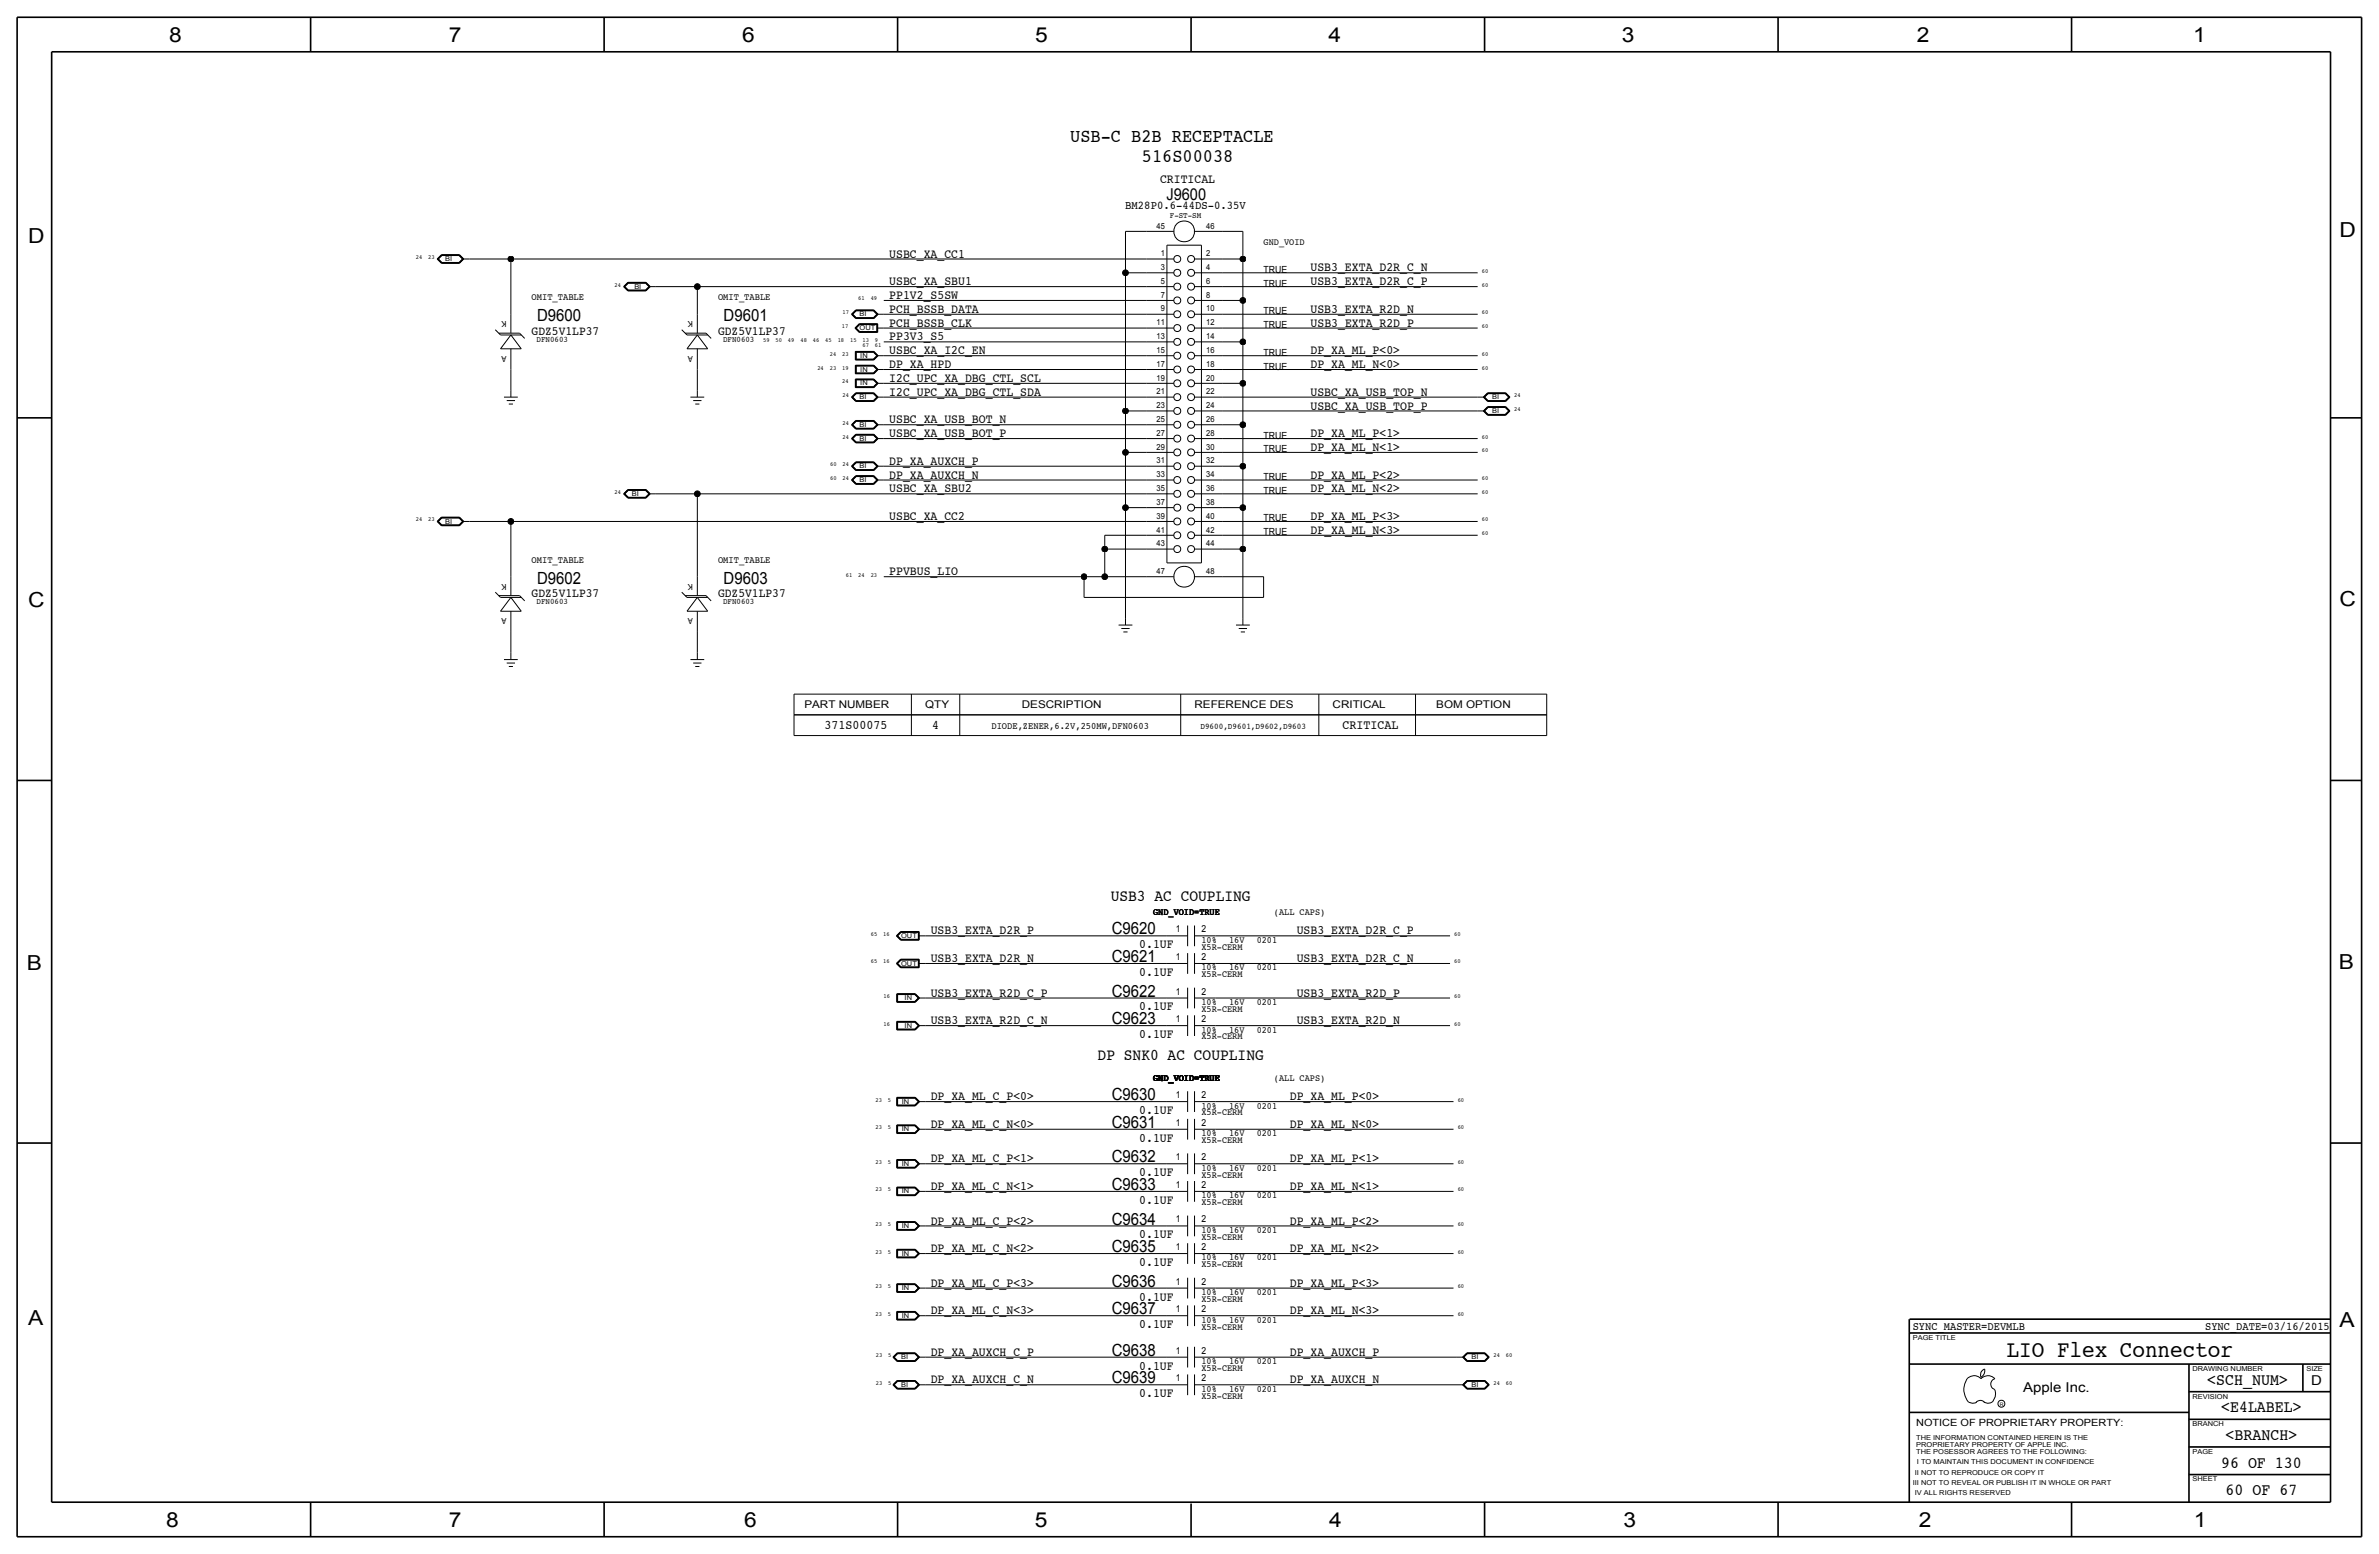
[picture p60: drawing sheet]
<svg xmlns="http://www.w3.org/2000/svg" width="875mm" height="572mm" viewBox="0 0 875 572" stroke-linecap="round" stroke-linejoin="round" font-family="sans-serif">
<defs><g id="words">
<text font-size="8.6" x="738.1" y="499.1">LIO Flex Connector</text>
<g font-size="7.6">
<text x="62.2" y="15.5">8</text>
<text x="165" y="15.5">7</text>
<text x="273" y="15.5">6</text>
<text x="380.7" y="15.5">5</text>
<text x="488.6" y="15.5">4</text>
<text x="596.6" y="15.5">3</text>
<text x="705.1" y="15.5">2</text>
<text x="806.7" y="15.5">1</text>
<text x="10.4" y="89.4">D</text>
<text x="860.5" y="87.1">D</text>
<text x="10.4" y="223.3">C</text>
<text x="860.5" y="222.8">C</text>
<text x="9.8" y="356.6">B</text>
<text x="860.2" y="356.4">B</text>
<text x="10.4" y="487.4">A</text>
<text x="860.5" y="488.2">A</text>
<text x="61.2" y="561.6">8</text>
<text x="165" y="561.6">7</text>
<text x="273.8" y="561.6">6</text>
<text x="380.7" y="561.6">5</text>
<text x="488.9" y="561.6">4</text>
<text x="597.1" y="561.6">3</text>
<text x="705.8" y="561.6">2</text>
<text x="806.9" y="561.6">1</text>
</g>
<g font-size="7">
<text x="393.6" y="52.1">USB-C B2B RECEPTACLE</text>
<text x="420" y="59.7">516S00038</text>
</g>
<g font-size="6.2">
<text x="197.6" y="118.1">D9600</text>
<text x="266.2" y="118.1">D9601</text>
<text x="197.6" y="214.6">D9602</text>
<text x="266.2" y="214.6">D9603</text>
<text x="408.9" y="343.7">C9620</text>
<text x="408.9" y="353.8">C9621</text>
<text x="408.9" y="366.5">C9622</text>
<text x="408.9" y="376.7">C9623</text>
<text x="408.9" y="404.6">C9630</text>
<text x="408.9" y="414.8">C9631</text>
<text x="408.9" y="427.5">C9632</text>
<text x="408.9" y="437.6">C9633</text>
<text x="408.9" y="450.3">C9634</text>
<text x="408.9" y="460.5">C9635</text>
<text x="408.9" y="473.2">C9636</text>
<text x="408.9" y="483.4">C9637</text>
<text x="408.9" y="498.6">C9638</text>
<text x="408.9" y="508.8">C9639</text>
<text x="811.9" y="509.3">&lt;SCH_NUM&gt;</text>
<text x="817" y="519.4">&lt;E4LABEL&gt;</text>
<text x="818.6" y="529.6">&lt;BRANCH&gt;</text>
<text x="817" y="539.7">96 OF 130</text>
<text x="818.6" y="549.9">60 OF 67</text>
</g>
<g font-size="6">
<text x="429" y="73.4">J9600</text>
<text x="408.5" y="331.5">USB3 AC COUPLING</text>
<text x="403.7" y="389.9">DP SNK0 AC COUPLING</text>
</g>
<g font-size="5">
<text x="850.1" y="509.3">D</text>
<text x="744.2" y="511.8">Apple Inc.</text>
</g>
<g font-size="4.8">
<text x="303.3" y="268">371S00075</text>
<text x="342.8" y="268">4</text>
<text x="493.8" y="268">CRITICAL</text>
</g>
<g font-size="4.7">
<text x="426.7" y="67.3">CRITICAL</text>
<text x="327.1" y="94.7">USBC_XA_CC1</text>
<text x="482" y="99.8">USB3_EXTA_D2R_C_N</text>
<text x="327.1" y="104.9">USBC_XA_SBU1</text>
<text x="482" y="104.9">USB3_EXTA_D2R_C_P</text>
<text x="327.1" y="110">PP1V2_S5SW</text>
<text x="327.1" y="115.1">PCH_BSSB_DATA</text>
<text x="482" y="115.1">USB3_EXTA_R2D_N</text>
<text x="195.5" y="123.2">GDZ5V1LP37</text>
<text x="264.1" y="123.2">GDZ5V1LP37</text>
<text x="327.1" y="120.1">PCH_BSSB_CLK</text>
<text x="327.1" y="125.2">PP3V3_S5</text>
<text x="482" y="120.1">USB3_EXTA_R2D_P</text>
<text x="327.1" y="130.3">USBC_XA_I2C_EN</text>
<text x="482" y="130.3">DP_XA_ML_P&lt;0&gt;</text>
<text x="327.1" y="135.4">DP_XA_HPD</text>
<text x="482" y="135.4">DP_XA_ML_N&lt;0&gt;</text>
<text x="327.1" y="140.5">I2C_UPC_XA_DBG_CTL_SCL</text>
<text x="327.1" y="145.5">I2C_UPC_XA_DBG_CTL_SDA</text>
<text x="482" y="145.5">USBC_XA_USB_TOP_N</text>
<text x="327.1" y="155.7">USBC_XA_USB_BOT_N</text>
<text x="482" y="150.6">USBC_XA_USB_TOP_P</text>
<text x="327.1" y="160.8">USBC_XA_USB_BOT_P</text>
<text x="482" y="160.8">DP_XA_ML_P&lt;1&gt;</text>
<text x="482" y="165.9">DP_XA_ML_N&lt;1&gt;</text>
<text x="327.1" y="170.9">DP_XA_AUXCH_P</text>
<text x="327.1" y="176">DP_XA_AUXCH_N</text>
<text x="482" y="176">DP_XA_ML_P&lt;2&gt;</text>
<text x="327.1" y="181.1">USBC_XA_SBU2</text>
<text x="482" y="181.1">DP_XA_ML_N&lt;2&gt;</text>
<text x="327.1" y="191.3">USBC_XA_CC2</text>
<text x="482" y="191.3">DP_XA_ML_P&lt;3&gt;</text>
<text x="482" y="196.3">DP_XA_ML_N&lt;3&gt;</text>
<text x="327.1" y="211.6">PPVBUS_LIO</text>
<text x="195.5" y="219.7">GDZ5V1LP37</text>
<text x="264.1" y="219.7">GDZ5V1LP37</text>
<text x="342.3" y="343.7">USB3_EXTA_D2R_P</text>
<text x="477" y="343.7">USB3_EXTA_D2R_C_P</text>
<text x="342.3" y="353.8">USB3_EXTA_D2R_N</text>
<text x="419" y="348.7">0.1UF</text>
<text x="477" y="353.8">USB3_EXTA_D2R_C_N</text>
<text x="419" y="358.9">0.1UF</text>
<text x="342.3" y="366.5">USB3_EXTA_R2D_C_P</text>
<text x="419" y="371.6">0.1UF</text>
<text x="477" y="366.5">USB3_EXTA_R2D_P</text>
<text x="342.3" y="376.7">USB3_EXTA_R2D_C_N</text>
<text x="477" y="376.7">USB3_EXTA_R2D_N</text>
<text x="419" y="381.8">0.1UF</text>
<text x="342.3" y="404.6">DP_XA_ML_C_P&lt;0&gt;</text>
<text x="474.4" y="404.6">DP_XA_ML_P&lt;0&gt;</text>
<text x="419" y="409.7">0.1UF</text>
<text x="342.3" y="414.8">DP_XA_ML_C_N&lt;0&gt;</text>
<text x="419" y="419.9">0.1UF</text>
<text x="474.4" y="414.8">DP_XA_ML_N&lt;0&gt;</text>
<text x="342.3" y="427.5">DP_XA_ML_C_P&lt;1&gt;</text>
<text x="474.4" y="427.5">DP_XA_ML_P&lt;1&gt;</text>
<text x="342.3" y="437.7">DP_XA_ML_C_N&lt;1&gt;</text>
<text x="419" y="432.6">0.1UF</text>
<text x="474.4" y="437.6">DP_XA_ML_N&lt;1&gt;</text>
<text x="419" y="442.7">0.1UF</text>
<text x="342.3" y="450.3">DP_XA_ML_C_P&lt;2&gt;</text>
<text x="419" y="455.4">0.1UF</text>
<text x="474.4" y="450.3">DP_XA_ML_P&lt;2&gt;</text>
<text x="342.3" y="460.5">DP_XA_ML_C_N&lt;2&gt;</text>
<text x="474.4" y="460.5">DP_XA_ML_N&lt;2&gt;</text>
<text x="419" y="465.6">0.1UF</text>
<text x="342.3" y="473.2">DP_XA_ML_C_P&lt;3&gt;</text>
<text x="474.4" y="473.2">DP_XA_ML_P&lt;3&gt;</text>
<text x="419" y="478.3">0.1UF</text>
<text x="342.3" y="483.4">DP_XA_ML_C_N&lt;3&gt;</text>
<text x="474.4" y="483.4">DP_XA_ML_N&lt;3&gt;</text>
<text x="419" y="488.4">0.1UF</text>
<text x="342.3" y="498.6">DP_XA_AUXCH_C_P</text>
<text x="419" y="503.7">0.1UF</text>
<text x="474.4" y="498.6">DP_XA_AUXCH_P</text>
<text x="342.3" y="508.8">DP_XA_AUXCH_C_N</text>
<text x="474.4" y="508.8">DP_XA_AUXCH_N</text>
<text x="419" y="513.8">0.1UF</text>
</g>
<text font-size="4.4" x="413.9" y="77">BM28P0.6-44DS-0.35V</text>
<g font-size="4.3">
<text x="703.5" y="488.9">SYNC_MASTER=DEVMLB</text>
<text x="811.1" y="488.9">SYNC_DATE=03/16/2015</text>
</g>
<g font-size="3.9">
<text x="295.9" y="260.4">PART NUMBER</text>
<text x="340.3" y="260.4">QTY</text>
<text x="375.9" y="260.4">DESCRIPTION</text>
<text x="439.4" y="260.4">REFERENCE DES</text>
<text x="490.2" y="260.4">CRITICAL</text>
<text x="528.3" y="260.4">BOM OPTION</text>
</g>
<text font-size="3.7" x="704.8" y="524.5">NOTICE OF PROPRIETARY PROPERTY:</text>
<g font-size="3.6">
<text x="464.8" y="100.3">TRUE</text>
<text x="464.8" y="105.4">TRUE</text>
<text x="195.5" y="110.5">OMIT_TABLE</text>
<text x="264.1" y="110.5">OMIT_TABLE</text>
<text x="464.8" y="115.6">TRUE</text>
<text x="464.8" y="120.7">TRUE</text>
<text x="464.8" y="130.8">TRUE</text>
<text x="464.8" y="135.9">TRUE</text>
<text x="464.8" y="161.3">TRUE</text>
<text x="464.8" y="166.4">TRUE</text>
<text x="464.8" y="176.5">TRUE</text>
<text x="464.8" y="181.6">TRUE</text>
<text x="464.8" y="191.8">TRUE</text>
<text x="464.8" y="196.9">TRUE</text>
<text x="195.5" y="207">OMIT_TABLE</text>
<text x="264.1" y="207">OMIT_TABLE</text>
<text x="364.7" y="268">DIODE,ZENER,6.2V,250MW,DFN0603</text>
</g>
<g font-size="3.5">
<text x="464.8" y="90.2">GND_VOID</text>
<text x="424.1" y="336.6">GND_VOID=TRUE</text>
<text x="468.6" y="336.6">(ALL CAPS)</text>
<text x="432.5" y="342.9">1</text>
<text x="441.9" y="346.7">10%</text>
<text x="441.9" y="342.9">2</text>
<text x="452.1" y="346.7">16V</text>
<text x="462.2" y="346.7">0201</text>
<text x="432.5" y="353.1">1</text>
<text x="441.9" y="349.3">X5R-CERM</text>
<text x="441.9" y="353.1">2</text>
<text x="441.9" y="359.4">X5R-CERM</text>
<text x="441.9" y="356.9">10%</text>
<text x="452.1" y="356.9">16V</text>
<text x="462.2" y="356.9">0201</text>
<text x="432.5" y="365.8">1</text>
<text x="441.9" y="365.8">2</text>
<text x="441.9" y="369.6">10%</text>
<text x="452.1" y="369.6">16V</text>
<text x="462.2" y="369.6">0201</text>
<text x="432.5" y="375.9">1</text>
<text x="441.9" y="372.1">X5R-CERM</text>
<text x="441.9" y="375.9">2</text>
<text x="441.9" y="382.3">X5R-CERM</text>
<text x="441.9" y="379.7">10%</text>
<text x="452.1" y="379.7">16V</text>
<text x="462.2" y="379.7">0201</text>
<text x="424.1" y="397.5">GND_VOID=TRUE</text>
<text x="468.6" y="397.5">(ALL CAPS)</text>
<text x="432.5" y="403.9">1</text>
<text x="441.9" y="407.7">10%</text>
<text x="441.9" y="403.9">2</text>
<text x="452.1" y="407.7">16V</text>
<text x="462.2" y="407.7">0201</text>
<text x="441.9" y="410.2">X5R-CERM</text>
<text x="432.5" y="414">1</text>
<text x="441.9" y="417.8">10%</text>
<text x="441.9" y="414">2</text>
<text x="452.1" y="417.8">16V</text>
<text x="462.2" y="417.8">0201</text>
<text x="441.9" y="420.4">X5R-CERM</text>
<text x="432.5" y="426.7">1</text>
<text x="441.9" y="426.7">2</text>
<text x="441.9" y="430.5">10%</text>
<text x="452.1" y="430.5">16V</text>
<text x="462.2" y="430.5">0201</text>
<text x="432.5" y="436.9">1</text>
<text x="441.9" y="436.9">2</text>
<text x="441.9" y="433.1">X5R-CERM</text>
<text x="441.9" y="443.2">X5R-CERM</text>
<text x="441.9" y="440.7">10%</text>
<text x="452.1" y="440.7">16V</text>
<text x="462.2" y="440.7">0201</text>
<text x="432.5" y="449.6">1</text>
<text x="441.9" y="449.6">2</text>
<text x="441.9" y="455.9">X5R-CERM</text>
<text x="441.9" y="453.4">10%</text>
<text x="452.1" y="453.4">16V</text>
<text x="462.2" y="453.4">0201</text>
<text x="432.5" y="459.7">1</text>
<text x="441.9" y="459.7">2</text>
<text x="441.9" y="466.1">X5R-CERM</text>
<text x="441.9" y="463.5">10%</text>
<text x="452.1" y="463.5">16V</text>
<text x="462.2" y="463.6">0201</text>
<text x="432.5" y="472.4">1</text>
<text x="441.9" y="472.4">2</text>
<text x="441.9" y="478.8">X5R-CERM</text>
<text x="441.9" y="476.2">10%</text>
<text x="452.1" y="476.2">16V</text>
<text x="462.2" y="476.2">0201</text>
<text x="432.5" y="482.6">1</text>
<text x="441.9" y="482.6">2</text>
<text x="441.9" y="488.9">X5R-CERM</text>
<text x="441.9" y="486.4">10%</text>
<text x="452.1" y="486.4">16V</text>
<text x="462.2" y="486.4">0201</text>
<text x="432.5" y="497.8">1</text>
<text x="441.9" y="497.8">2</text>
<text x="441.9" y="501.6">10%</text>
<text x="452.1" y="501.6">16V</text>
<text x="462.2" y="501.6">0201</text>
<text x="432.5" y="508">1</text>
<text x="441.9" y="508">2</text>
<text x="441.9" y="504.2">X5R-CERM</text>
<text x="441.9" y="514.3">X5R-CERM</text>
<text x="441.9" y="511.8">10%</text>
<text x="452.1" y="511.8">16V</text>
<text x="462.2" y="511.8">0201</text>
</g>
<text font-size="3.2" x="441.5" y="268">D9600,D9601,D9602,D9603</text>
<g font-size="3.1">
<text x="430.3" y="80">F-ST-SM</text>
<text x="425.4" y="84.1">45</text>
<text x="443.7" y="84.1">46</text>
<text x="426.9" y="94.2">1</text>
<text x="443.7" y="94.2">2</text>
<text x="426.9" y="99.3">3</text>
<text x="443.7" y="99.3">4</text>
<text x="426.9" y="104.4">5</text>
<text x="443.7" y="104.4">6</text>
<text x="426.9" y="109.5">7</text>
<text x="443.7" y="109.5">8</text>
<text x="186.3" y="118.1" transform="rotate(-180 186.3 118.1)">K</text>
<text x="254.9" y="118.1" transform="rotate(-180 254.9 118.1)">K</text>
<text x="425.4" y="119.6">11</text>
<text x="426.9" y="114.6">9</text>
<text x="443.7" y="119.6">12</text>
<text x="443.7" y="114.6">10</text>
<text x="197.4" y="125.7">DFN0603</text>
<text x="266" y="125.7">DFN0603</text>
<text x="425.4" y="124.7">13</text>
<text x="443.7" y="124.7">14</text>
<text x="186.3" y="130.8" transform="rotate(-180 186.3 130.8)">A</text>
<text x="254.9" y="130.8" transform="rotate(-180 254.9 130.8)">A</text>
<text x="425.4" y="129.8">15</text>
<text x="443.7" y="129.8">16</text>
<text x="425.4" y="134.9">17</text>
<text x="443.7" y="134.9">18</text>
<text x="425.4" y="140">19</text>
<text x="443.7" y="140">20</text>
<text x="425.4" y="145">21</text>
<text x="443.7" y="145">22</text>
<text x="425.4" y="150.1">23</text>
<text x="425.4" y="155.2">25</text>
<text x="443.7" y="155.2">26</text>
<text x="443.7" y="150.1">24</text>
<text x="425.4" y="160.3">27</text>
<text x="443.7" y="160.3">28</text>
<text x="425.4" y="165.4">29</text>
<text x="443.7" y="165.4">30</text>
<text x="425.4" y="170.4">31</text>
<text x="443.7" y="170.4">32</text>
<text x="425.4" y="175.5">33</text>
<text x="443.7" y="175.5">34</text>
<text x="425.4" y="185.7">37</text>
<text x="425.4" y="180.6">35</text>
<text x="443.7" y="185.7">38</text>
<text x="443.7" y="180.6">36</text>
<text x="425.4" y="190.8">39</text>
<text x="443.7" y="190.8">40</text>
<text x="425.4" y="195.8">41</text>
<text x="443.7" y="195.8">42</text>
<text x="425.4" y="200.9">43</text>
<text x="443.7" y="200.9">44</text>
<text x="186.3" y="214.6" transform="rotate(-180 186.3 214.6)">K</text>
<text x="254.9" y="214.6" transform="rotate(-180 254.9 214.6)">K</text>
<text x="425.4" y="211.1">47</text>
<text x="443.7" y="211.1">48</text>
<text x="186.3" y="227.3" transform="rotate(-180 186.3 227.3)">A</text>
<text x="197.4" y="222.3">DFN0603</text>
<text x="254.9" y="227.3" transform="rotate(-180 254.9 227.3)">A</text>
<text x="266" y="222.3">DFN0603</text>
</g>
<g font-size="2.5">
<text x="163.8" y="96">BI</text>
<text x="233.3" y="106.2">BI</text>
<text x="316.2" y="116.3">BI</text>
<text x="316.2" y="121.4">OUT</text>
<text x="316.4" y="131.6">IN</text>
<text x="316.4" y="136.7">IN</text>
<text x="316.4" y="141.7">IN</text>
<text x="316.2" y="146.8">BI</text>
<text x="548.8" y="146.8">BI</text>
<text x="548.8" y="151.9">BI</text>
<text x="316.2" y="157">BI</text>
<text x="316.2" y="162.1">BI</text>
<text x="316.2" y="172.2">BI</text>
<text x="316.2" y="177.3">BI</text>
<text x="232.4" y="182.4">BI</text>
<text x="163.8" y="192.5">BI</text>
<text x="331.5" y="344.9">OUT</text>
<text x="331.5" y="355.1">OUT</text>
<text x="332.7" y="367.8">IN</text>
<text x="332.7" y="378">IN</text>
<text x="331.7" y="405.9">IN</text>
<text x="331.7" y="416.1">IN</text>
<text x="331.7" y="428.8">IN</text>
<text x="331.7" y="438.9">IN</text>
<text x="331.7" y="451.6">IN</text>
<text x="331.7" y="461.8">IN</text>
<text x="331.7" y="474.5">IN</text>
<text x="331.7" y="484.6">IN</text>
<text x="703.5" y="492.8">PAGE TITLE</text>
<text x="331.4" y="499.9">BI</text>
<text x="541.2" y="499.9">BI</text>
<text x="806.4" y="504.2">DRAWING NUMBER</text>
<text x="848.3" y="504.2">SIZE</text>
<text x="331.4" y="510">BI</text>
<text x="541.2" y="510">BI</text>
<text x="806.4" y="514.4">REVISION</text>
<text x="806.4" y="524.5">BRANCH</text>
<text x="704.8" y="532.1">PROPRIETARY PROPERTY OF APPLE INC.</text>
<text x="704.8" y="529.6">THE INFORMATION CONTAINED HEREIN IS THE</text>
<text x="704.8" y="534.7">THE POSESSOR AGREES TO THE FOLLOWING:</text>
<text x="705.1" y="538.5">I TO MAINTAIN THIS DOCUMENT IN CONFIDENCE</text>
<text x="806.4" y="534.7">PAGE</text>
<text x="704.3" y="542.3">II NOT TO REPRODUCE OR COPY IT</text>
<text x="806.4" y="544.8">SHEET</text>
<text x="703.5" y="546.1">III NOT TO REVEAL OR PUBLISH IT IN WHOLE OR PART</text>
<text x="704.3" y="549.9">IV ALL RIGHTS RESERVED</text>
</g>
<g font-size="2.3">
<text x="152.9" y="95.3">24</text>
<text x="157.5" y="95.3">23</text>
<text x="545" y="100.3">60</text>
<text x="226.1" y="105.4">24</text>
<text x="545" y="105.4">60</text>
<text x="315.7" y="110.5">61</text>
<text x="320.3" y="110.5">49</text>
<text x="309.9" y="115.6">17</text>
<text x="545" y="115.6">60</text>
<text x="280.7" y="125.7">59</text>
<text x="285.2" y="125.7">50</text>
<text x="289.8" y="125.7">49</text>
<text x="294.4" y="125.7">48</text>
<text x="299" y="125.7">46</text>
<text x="303.5" y="125.7">45</text>
<text x="308.1" y="125.7">18</text>
<text x="309.6" y="120.7">17</text>
<text x="312.7" y="125.7">15</text>
<text x="317.3" y="125.7">13</text>
<text x="321.8" y="125.7">9</text>
<text x="545" y="120.7">60</text>
<text x="305.2" y="130.8">24</text>
<text x="309.8" y="130.8">23</text>
<text x="317.3" y="127.6">67</text>
<text x="321.8" y="127.6">61</text>
<text x="545" y="130.8">60</text>
<text x="300.6" y="135.9">24</text>
<text x="305.2" y="135.9">23</text>
<text x="309.8" y="135.9">19</text>
<text x="545" y="135.9">60</text>
<text x="309.8" y="141">24</text>
<text x="309.9" y="146.1">24</text>
<text x="556.9" y="146.1">24</text>
<text x="556.9" y="151.1">24</text>
<text x="309.9" y="161.3">24</text>
<text x="309.9" y="156.2">24</text>
<text x="545" y="161.3">60</text>
<text x="545" y="166.4">60</text>
<text x="305.3" y="171.5">60</text>
<text x="309.9" y="171.5">24</text>
<text x="305.3" y="176.5">60</text>
<text x="309.9" y="176.5">24</text>
<text x="545" y="176.5">60</text>
<text x="226.1" y="181.6">24</text>
<text x="545" y="181.6">60</text>
<text x="152.9" y="191.8">24</text>
<text x="157.5" y="191.8">23</text>
<text x="545" y="191.8">60</text>
<text x="545" y="196.9">60</text>
<text x="311.1" y="212.1">61</text>
<text x="315.7" y="212.1">24</text>
<text x="320.2" y="212.1">23</text>
<text x="320.3" y="344.2">65</text>
<text x="324.9" y="344.2">16</text>
<text x="534.9" y="344.2">60</text>
<text x="320.3" y="354.3">65</text>
<text x="324.9" y="354.3">16</text>
<text x="534.9" y="354.3">60</text>
<text x="325" y="367">16</text>
<text x="534.9" y="367">60</text>
<text x="325" y="377.2">16</text>
<text x="534.9" y="377.2">60</text>
<text x="322" y="405.1">23</text>
<text x="326.6" y="405.1">5</text>
<text x="536.2" y="405.1">60</text>
<text x="322" y="415.3">23</text>
<text x="326.6" y="415.3">5</text>
<text x="536.2" y="415.3">60</text>
<text x="322" y="428">23</text>
<text x="326.6" y="428">5</text>
<text x="536.2" y="428">60</text>
<text x="322" y="438.2">23</text>
<text x="326.6" y="438.2">5</text>
<text x="536.2" y="438.2">60</text>
<text x="322" y="450.9">23</text>
<text x="326.6" y="450.9">5</text>
<text x="536.2" y="450.9">60</text>
<text x="322" y="461">23</text>
<text x="326.6" y="461">5</text>
<text x="536.2" y="461">60</text>
<text x="322" y="473.7">23</text>
<text x="326.6" y="473.7">5</text>
<text x="536.2" y="473.7">60</text>
<text x="322" y="483.9">23</text>
<text x="326.6" y="483.9">5</text>
<text x="536.2" y="483.9">60</text>
<text x="322.1" y="499.1">23</text>
<text x="326.7" y="499.1">5</text>
<text x="549.3" y="499.1">24</text>
<text x="553.9" y="499.1">60</text>
<text x="322.1" y="509.3">23</text>
<text x="326.7" y="509.3">5</text>
<text x="549.3" y="509.3">24</text>
<text x="553.9" y="509.3">60</text>
</g>
<text font-size="1.8" x="735.5" y="516.9">R</text>
</g></defs>
<g fill="none" stroke="#000" stroke-width=".37">
<path d="M160.8 95.2l1.6 1.6zM160.8 95.3l1.6-1.6zM160.9 95.3l1.5-1.5zM160.9 95.3l1.5 1.4zM161.1 95.3l1.4-1.4zM161.1 95.2l1.4 1.4zM161.2 95.3l1.3-1.3zM161.2 95.2l1.3 1.3zM162.4 96.8h6.6zM162.4 93.7h6.6zM162.4 93.8h6.6zM162.4 96.7h6.6z"/>
<path d="M162.5 93.9h6.4zM162.5 96.6h6.4zM162.5 96.5h6.4zM162.5 94h6.4zM168.9 96.5l1.2-1.3zM168.9 94l1.2 1.3zM168.9 96.6l1.4-1.4zM168.9 93.9l1.4 1.4zM169 93.8l1.4 1.5zM169 93.7l1.6 1.6zM169 96.8l1.6-1.6zM170.1 95.3h2.6z"/>
<path d="M170.4 95.3l-1.4 1.4zM172.7 95.3h15.2zM187.9 95.2v20.4zM187.9 95.3h233.7zM414 85.1h7.6zM414 85.1v15.2zM421.6 85.1h10.1zM421.6 95.3h10.1zM429.2 90.2h12.7zM429.2 90.2v116.8zM439.4 95.3h10.1zM439.4 85.1h10.1z"/>
<path d="M441.9 90.2v116.8zM449.5 85.1h7.6zM449.5 95.3h7.6zM457.1 85.1v10.2zM457.1 95.2v15.3zM187.9 115.6v6.9zM229.4 105.4l1.5-1.6zM229.4 105.4l1.5 1.6zM229.5 105.4l1.5-1.5zM229.5 105.4l1.5 1.5zM229.7 105.4l1.3-1.4zM229.7 105.4l1.3 1.4z"/>
<path d="M229.8 105.4l1.3-1.3zM229.8 105.4l1.3 1.3zM230.9 107h6.7zM230.9 103.8h6.7zM231 106.9h6.5zM231 103.9h6.5zM231 104h6.5zM231 106.8h6.5zM231.1 106.7h6.3zM231.1 104.1h6.3zM237.4 104.1l1.3 1.3zM237.4 106.7l1.3-1.3z"/>
<path d="M237.5 106.8l1.4-1.4zM237.5 104l1.4 1.4zM237.5 106.9l1.5-1.5zM237.5 103.9l1.5 1.5zM237.6 107l1.6-1.6zM237.6 103.8l1.6 1.6zM238.7 105.4h2.5zM241.2 105.4h15.3zM256.5 105.4h165.1zM256.5 105.4v10.2zM256.5 115.6v6.9zM313.2 115.6l1.6 1.5z"/>
<path d="M313.2 115.6l1.6-1.6zM313.3 115.6l1.5 1.4zM313.3 115.6l1.5-1.5zM313.5 115.6l1.4-1.4zM313.5 115.6l1.4 1.3zM313.6 115.6l1.3 1.2zM313.6 115.6l1.3-1.3zM314.8 117.1h6.6zM314.8 114h6.6zM314.8 114.1h6.6zM314.8 117h6.6zM314.9 114.2h6.4z"/>
<path d="M314.9 116.9h6.4zM314.9 116.8h6.4zM314.9 114.3h6.4zM316 119.1h6.8zM316.1 119.2h6.6zM316.1 119.3h6.5zM316.2 119.4h6.3zM321.3 114.3l1.2 1.3zM321.3 116.8l1.2-1.2zM321.3 116.9l1.4-1.3zM321.3 114.2l1.4 1.4zM321.4 117l1.4-1.4z"/>
<path d="M321.4 114.1l1.4 1.5zM321.4 114l1.6 1.6zM321.4 117.1l1.6-1.5zM322.5 119.4v2.5zM322.5 115.6h2.6zM322.6 119.3v2.7zM322.7 119.2v2.9zM322.8 119.1v3.1zM325.1 115.6h96.5zM325.1 110.5h96.5zM414 100.3h7.6zM414 100.3v50.8z"/>
<path d="M421.6 105.4h10.1zM421.6 110.5h10.1zM421.6 100.3h10.1zM421.6 115.6h10.1zM439.4 115.6h10.1zM439.4 105.4h10.1zM439.4 110.5h10.1zM439.4 100.3h10.1zM449.5 110.5h7.6zM449.5 100.3h94zM449.5 115.6h94zM449.5 105.4h94z"/>
<path d="M457.1 110.5v15.2zM182.2 121.3l1.9 1.9zM183.4 122.5h7.7zM184.1 128.3h7.6zM184.1 123.2h7.6zM187.9 123.2l3.8 5.1zM187.9 135.9v7.6zM187.9 128.3v7.6zM187.9 123.2l-3.8 5.1zM191.1 122.5l1.9 2zM250.7 121.3l2 1.9zM252 122.5h7.7z"/>
<path d="M252.7 128.3h7.6zM252.7 123.2h7.6zM256.5 123.2l-3.8 5.1zM256.5 123.2l3.8 5.1zM256.5 135.9v7.6zM256.5 128.3v7.6zM259.7 122.5l1.9 2zM314.5 120.6l1.5 1.6zM314.5 120.7l1.5-1.6zM314.6 139.4v3.1zM314.6 134.3v3.2zM314.6 137.5h6.8z"/>
<path d="M314.6 129.2v3.2zM314.6 132.4h6.8zM314.6 120.7l1.5-1.5zM314.6 139.4h6.8zM314.6 134.3h6.8zM314.6 129.2h6.8zM314.6 120.7l1.5 1.4zM314.7 139.5h6.7zM314.7 134.4h6.7zM314.7 129.3h6.7zM314.7 139.5v2.9zM314.7 134.4v3z"/>
<path d="M314.7 137.4h6.7zM314.7 129.3v3zM314.7 132.3h6.7zM314.8 120.7l1.3-1.4zM314.8 120.6l1.3 1.4zM314.8 139.6v2.7zM314.8 134.5v2.8zM314.8 137.3h6.5zM314.8 129.4v2.8zM314.8 132.2h6.5zM314.8 139.6h6.5zM314.8 134.5h6.5z"/>
<path d="M314.8 129.4h6.5zM314.9 120.6l1.3 1.3zM314.9 139.7h6.4zM314.9 139.7v2.5zM314.9 134.6h6.4zM314.9 134.6v2.6zM314.9 137.2h6.4zM314.9 129.5h6.4zM314.9 129.5v2.6zM314.9 132.1h6.4zM314.9 120.7l1.3-1.3zM316 122.2h6.8z"/>
<path d="M316.1 122.1h6.6zM316.1 122h6.5zM316.2 121.9h6.3zM321.3 139.7l1.2 1.3zM321.3 134.6l1.2 1.3zM321.3 129.5l1.2 1.3zM321.3 137.2l1.2-1.3zM321.3 137.3l1.4-1.4zM321.3 132.2l1.4-1.4zM321.3 139.6l1.4 1.4zM321.3 134.5l1.4 1.4zM321.3 129.4l1.4 1.4z"/>
<path d="M321.4 137.4l1.4-1.5zM321.4 132.3l1.4-1.5zM321.4 139.5l1.4 1.5zM321.4 134.4l1.4 1.5zM321.4 129.3l1.4 1.5zM321.4 139.4l1.6 1.6zM321.4 134.3l1.6 1.6zM321.4 129.2l1.6 1.6zM321.4 137.5l1.6-1.6zM321.4 132.4l1.6-1.6zM322.5 135.9h2.6zM322.5 130.8h2.6z"/>
<path d="M322.5 120.7h2.6zM322.5 130.8l-1.2 1.3zM325.1 135.9h96.5zM325.1 125.7h96.5zM325.1 120.7h96.5zM325.1 130.8h96.5zM421.6 120.7h10.1zM421.6 130.8h10.1zM421.6 125.7h10.1zM421.6 135.9h10.1zM439.4 130.8h10.1zM439.4 135.9h10.1z"/>
<path d="M439.4 120.7h10.1zM439.4 125.7h10.1zM449.5 125.7h7.6zM449.5 120.7h94zM449.5 135.9h94zM449.5 130.8h94zM457.1 125.7v15.3zM185.4 146.1h5zM186.4 147.3h3zM187.1 148.6h1.6zM187.9 143.5v2.6zM253.9 146.1h5.1z"/>
<path d="M255 147.3h3zM255.7 148.6h1.6zM256.5 143.5v2.6zM313.2 156.2l1.6 1.6zM313.2 146l1.6 1.6zM313.2 156.2l1.6-1.6zM313.2 146.1l1.6-1.6zM313.3 156.2l1.5 1.5zM313.3 146.1l1.5 1.4zM313.3 156.2l1.5-1.5zM313.3 146.1l1.5-1.5zM313.5 156.2l1.4-1.4z"/>
<path d="M313.5 146.1l1.4-1.4zM313.5 156.2l1.4 1.4zM313.5 146l1.4 1.4zM313.6 156.2l1.3 1.3zM313.6 146l1.3 1.3zM313.6 156.2l1.3-1.3zM314.6 142.5h6.8zM314.7 142.4h6.7zM314.8 157.8h6.6zM314.8 147.6h6.6zM314.8 159.7h6.6zM314.8 154.6h6.6z"/>
<path d="M314.8 144.5h6.6zM314.8 159.8h6.6zM314.8 154.7h6.6zM314.8 144.6h6.6zM314.8 157.7h6.6zM314.8 147.5h6.6zM314.8 142.3h6.5zM314.9 159.9h6.4zM314.9 154.8h6.4zM314.9 144.7h6.4zM314.9 157.6h6.4zM314.9 147.4h6.4z"/>
<path d="M314.9 157.5h6.4zM314.9 154.9h6.4zM314.9 147.3h6.4zM314.9 144.8h6.4zM314.9 142.2h6.4zM314.9 144.8l-1.3 1.3zM321.3 154.9l1.2 1.3zM321.3 144.8l1.2 1.3zM321.3 142.2l1.2-1.2zM321.3 157.6l1.4-1.4zM321.3 147.4l1.4-1.4zM321.3 142.3l1.4-1.3z"/>
<path d="M321.3 159.9l1.4 1.4zM321.3 154.8l1.4 1.4zM321.3 144.7l1.4 1.4zM321.4 157.7l1.4-1.5zM321.4 147.5l1.4-1.4zM321.4 142.4l1.4-1.4zM321.4 159.8l1.4 1.5zM321.4 154.7l1.4 1.5zM321.4 144.6l1.4 1.5zM321.4 159.7l1.6 1.6zM321.4 154.6l1.6 1.6zM321.4 144.5l1.6 1.6z"/>
<path d="M321.4 157.8l1.6-1.6zM321.4 147.6l1.6-1.6zM321.4 142.5l1.6-1.5zM322.5 156.2h2.6zM322.5 146.1h2.6zM322.5 141h2.6zM322.5 156.2l-1.2 1.3zM322.5 146l-1.2 1.3zM325.1 141h96.5zM325.1 146.1h96.5zM325.1 156.2h96.5zM414 151.1h7.6z"/>
<path d="M414 151.1v15.3zM421.6 156.2h10.1zM421.6 151.1h10.1zM421.6 141h10.1zM421.6 146.1h10.1zM439.4 156.2h10.1zM439.4 146.1h10.1zM439.4 141h10.1zM439.4 151.1h10.1zM449.5 141h7.6zM449.5 156.2h7.6zM449.5 146.1h94z"/>
<path d="M449.5 151.1h94zM457.1 141v15.2zM457.1 156.2v15.3zM543.5 151.1h2.5zM543.5 146.1h2.5zM545.6 151.1l1.6 1.6zM545.6 146l1.6 1.6zM545.7 151.1l1.5-1.4zM545.7 146.1l1.5-1.5zM545.7 151.1l1.5 1.5zM545.7 146.1l1.5 1.4zM545.9 151.1l1.4-1.3z"/>
<path d="M545.9 146.1l1.4-1.4zM545.9 151.1l1.4 1.4zM545.9 146l1.4 1.4zM546 151.1l1.3-1.2zM546 146.1l1.3-1.3zM546 151.1l1.3 1.3zM546 146l1.3 1.3zM547.2 149.6h6.6zM547.2 144.5h6.6zM547.2 152.7h6.6zM547.2 147.6h6.6zM547.2 149.6l-1.6 1.5z"/>
<path d="M547.2 144.5l-1.6 1.6zM547.2 152.6h6.6zM547.2 147.5h6.6zM547.2 149.7h6.6zM547.2 144.6h6.6zM547.3 149.8h6.4zM547.3 144.7h6.4zM547.3 152.5h6.4zM547.3 147.4h6.4zM547.3 152.4h6.4zM547.3 149.9h6.4zM547.3 147.3h6.4z"/>
<path d="M547.3 144.8h6.4zM553.7 149.9l1.2 1.2zM553.7 144.8l1.2 1.3zM553.7 152.4l1.2-1.3zM553.7 147.3l1.2-1.3zM553.7 152.5l1.4-1.4zM553.7 147.4l1.4-1.4zM553.7 149.8l1.4 1.3zM553.7 144.7l1.4 1.4zM553.8 152.6l1.4-1.5zM553.8 147.5l1.4-1.4zM553.8 149.7l1.4 1.4z"/>
<path d="M553.8 144.6l1.4 1.5zM553.8 152.7l1.6-1.6zM553.8 147.6l1.6-1.6zM553.8 149.6l1.6 1.5zM553.8 144.5l1.6 1.6zM313.2 161.3l1.6 1.6zM313.2 176.5l1.6 1.6zM313.2 171.4l1.6 1.6zM313.2 161.3l1.6-1.6zM313.2 176.5l1.6-1.5zM313.2 171.5l1.6-1.6zM313.3 161.3l1.5 1.5z"/>
<path d="M313.3 176.5l1.5 1.5zM313.3 171.5l1.5 1.4zM313.3 161.3l1.5-1.5zM313.3 176.5l1.5-1.4zM313.3 171.5l1.5-1.5zM313.5 161.3l1.4-1.4zM313.5 176.5l1.4-1.3zM313.5 171.5l1.4-1.4zM313.5 161.3l1.4 1.4zM313.5 176.5l1.4 1.4zM313.5 171.4l1.4 1.4zM313.6 161.3l1.3 1.3z"/>
<path d="M313.6 176.5l1.3 1.3zM313.6 171.4l1.3 1.3zM313.6 161.3l1.3-1.3zM313.6 171.5l1.3-1.3zM314.8 162.9h6.6zM314.8 178.1h6.6zM314.8 173h6.6zM314.8 175h6.6zM314.8 169.9h6.6zM314.8 175.1h6.6zM314.8 170h6.6zM314.8 162.8h6.6z"/>
<path d="M314.8 178h6.6zM314.8 172.9h6.6zM314.9 175.2h6.4zM314.9 170.1h6.4zM314.9 162.7h6.4zM314.9 177.9h6.4zM314.9 172.8h6.4zM314.9 162.6h6.4zM314.9 160h6.4zM314.9 177.8h6.4zM314.9 175.3h6.4zM314.9 172.7h6.4z"/>
<path d="M314.9 170.2h6.4zM314.9 175.3l-1.3 1.2zM321.3 160l1.2 1.3zM321.3 175.3l1.2 1.2zM321.3 170.2l1.2 1.3zM321.3 162.6l1.2-1.3zM321.3 177.8l1.2-1.3zM321.3 162.7l1.4-1.4zM321.3 177.9l1.4-1.4zM321.3 172.8l1.4-1.4zM321.3 175.2l1.4 1.3zM321.3 170.1l1.4 1.4z"/>
<path d="M321.4 162.8l1.4-1.5zM321.4 178l1.4-1.5zM321.4 172.9l1.4-1.4zM321.4 175.1l1.4 1.4zM321.4 170l1.4 1.5zM321.4 175l1.6 1.5zM321.4 169.9l1.6 1.6zM321.4 162.9l1.6-1.6zM321.4 178.1l1.6-1.6zM321.4 173l1.6-1.6zM322.5 161.3h2.6zM322.5 176.5h2.6z"/>
<path d="M322.5 171.5h2.6zM322.5 171.4l-1.2 1.3zM325.1 161.3h96.5zM325.1 171.5h96.5zM325.1 176.5h96.5zM414 166.4h7.6zM414 166.4v20.3zM421.6 176.5h10.1zM421.6 171.5h10.1zM421.6 161.3h10.1zM421.6 166.4h10.1zM439.4 171.5h10.1z"/>
<path d="M439.4 176.5h10.1zM439.4 166.4h10.1zM439.4 161.3h10.1zM449.5 171.5h7.6zM449.5 161.3h94zM449.5 166.4h94zM449.5 176.5h94zM457.1 171.4v15.3zM160.8 191.8l1.6 1.5zM160.8 191.8l1.6-1.6zM160.9 191.8l1.5-1.5zM160.9 191.8l1.5 1.4z"/>
<path d="M161.1 191.8l1.4-1.4zM161.1 191.8l1.4 1.3zM161.2 191.8l1.3-1.3zM161.2 191.8l1.3 1.2zM162.4 193.3h6.6zM162.4 190.2h6.6zM162.4 190.3h6.6zM162.4 193.2h6.6zM162.5 190.4h6.4zM162.5 193.1h6.4zM162.5 193h6.4zM162.5 190.5h6.4z"/>
<path d="M168.9 193l1.2-1.2zM168.9 190.5l1.2 1.3zM168.9 193.1l1.4-1.3zM168.9 190.4l1.4 1.4zM169 190.3l1.4 1.5zM169 193.2l1.4-1.4zM169 190.2l1.6 1.6zM169 193.3l1.6-1.5zM170.1 191.8h2.6zM172.7 191.8h15.2zM187.9 191.8v20.3zM187.9 191.8h233.7z"/>
<path d="M229.4 181.6l1.5-1.6zM229.4 181.6l1.5 1.6zM229.5 181.6l1.5-1.5zM229.5 181.6l1.5 1.5zM229.7 181.6l1.3-1.4zM229.7 181.6l1.3 1.4zM229.8 181.6l1.3-1.3zM229.8 181.6l1.3 1.3zM230.9 180h6.7zM230.9 183.2h6.7zM231 180.1h6.5zM231 183.1h6.5z"/>
<path d="M231 183h6.5zM231 180.2h6.5zM231.1 182.9h6.3zM231.1 180.3h6.3zM237.4 180.3l1.3 1.3zM237.4 182.9l1.3-1.3zM237.5 183l1.4-1.4zM237.5 180.2l1.4 1.4zM237.5 183.1l1.5-1.5zM237.5 180.1l1.5 1.5zM237.6 183.2l1.6-1.6zM237.6 180l1.6 1.6z"/>
<path d="M238.7 181.6h2.5zM241.2 181.6h15.3zM256.5 181.6h165.1zM256.5 181.6v30.5zM406.3 196.9v5zM406.3 196.9h15.3zM414 186.7h7.6zM414 186.7v40.6zM421.6 181.6h10.1zM421.6 186.7h10.1zM421.6 196.9h10.1zM421.6 191.8h10.1z"/>
<path d="M439.4 186.7h10.1zM439.4 181.6h10.1zM439.4 196.9h10.1zM439.4 191.8h10.1zM449.5 186.7h7.6zM449.5 196.9h94zM449.5 181.6h94zM449.5 191.8h94zM457.1 186.7v15.2zM182.2 217.8l1.9 1.9zM183.4 219h7.7zM184.1 219.7h7.6z"/>
<path d="M187.9 219.7l3.8 5.1zM187.9 212.1v6.9zM187.9 219.7l-3.8 5.1zM191.1 219l1.9 2zM250.7 217.8l2 1.9zM252 219h7.7zM252.7 219.7h7.6zM256.5 219.7l-3.8 5.1zM256.5 219.7l3.8 5.1zM256.5 212.1v6.9zM259.7 219l1.9 2zM325.1 212.1h73.6z"/>
<path d="M398.7 212.1h7.6zM398.7 212.1v7.6zM398.7 219.7h66.1zM406.3 201.9v10.2zM406.3 212.1h15.3zM406.3 201.9h15.3zM421.6 212.1h10.1zM421.6 201.9h10.1zM429.2 207h12.7zM439.4 201.9h10.1zM439.4 212.1h10.1zM449.5 201.9h7.6z"/>
<path d="M449.5 212.1h15.3zM457.1 201.9v25.4zM464.8 212.1v7.6zM184.1 224.8h7.6zM187.9 232.4v7.6zM187.9 224.8v7.6zM252.7 224.8h7.6zM256.5 232.4v7.6zM256.5 224.8v7.6zM411.4 229.9h5.1zM412.4 231.1h3.1zM413.2 232.4h1.5z"/>
<path d="M414 227.3v2.6zM454.6 229.9h5.1zM455.6 231.1h3.1zM456.4 232.4h1.5zM457.1 227.3v2.6zM185.4 242.6h5zM186.4 243.8h3zM187.1 245.1h1.6zM187.9 240v2.6zM253.9 242.6h5.1zM255 243.8h3zM255.7 245.1h1.6z"/>
<path d="M256.5 240v2.6zM292 255.3v7.6zM292 255.3h276.9zM335.2 255.3v7.6zM353 255.3v7.6zM434.3 255.3v7.6zM485.1 255.3v7.6zM520.6 255.3v7.6zM568.9 255.3v7.6zM292 262.9h276.9zM292 262.9v7.6zM292 270.5h276.9z"/>
<path d="M335.2 262.9v7.6zM353 262.9v7.6zM434.3 262.9v7.6zM485.1 262.9v7.6zM520.6 262.9v7.6zM568.9 262.9v7.6zM329.7 354.3l1.6 1.6zM329.7 344.2l1.6 1.5zM329.7 354.3l1.6-1.5zM329.7 344.2l1.6-1.6zM329.8 354.3l1.5-1.4zM329.8 344.2l1.5-1.5z"/>
<path d="M329.8 354.3l1.5 1.5zM329.8 344.2l1.5 1.4zM330 354.3l1.4-1.3zM330 344.2l1.4-1.4zM330 354.3l1.4 1.4zM330 344.2l1.4 1.3zM330.1 354.3l1.3 1.3zM330.1 344.2l1.3 1.2zM330.1 354.3l1.3-1.2zM330.1 344.2l1.3-1.3zM331.3 352.8h6.8zM331.3 342.6h6.8z"/>
<path d="M331.3 355.9h6.8zM331.3 345.7h6.8zM331.3 355.8h6.7zM331.3 345.6h6.7zM331.3 352.9h6.7zM331.3 342.7h6.7zM331.4 353h6.5zM331.4 342.8h6.5zM331.4 355.7h6.5zM331.4 345.5h6.5zM331.4 353.1h6.4zM331.4 355.6h6.4z"/>
<path d="M331.4 342.9h6.4zM331.4 345.4h6.4zM337.8 353.1v2.5zM337.8 342.9v2.5zM337.8 354.3h2.5zM337.8 344.2h2.5zM337.9 353v2.7zM337.9 342.8v2.7zM338 352.9v2.9zM338 342.7v2.9zM338.1 352.8v3.1zM338.1 342.6v3.1z"/>
<path d="M340.3 344.2h88.9zM340.3 354.3h88.9zM429.2 344.2h7.6zM429.2 354.3h7.6zM436.8 340.4v7.6zM436.8 350.5v7.6zM439.4 344.2h7.6zM439.4 354.3h7.6zM439.4 340.4v7.6zM439.4 350.5v7.6zM447 344.2h86.3zM447 354.3h86.3z"/>
<path d="M329.8 365.5v3.1zM329.8 368.6h6.9zM329.8 375.6v3.2zM329.8 378.8h6.9zM329.8 365.5h6.9zM329.8 375.6h6.9zM329.9 365.6h6.7zM329.9 375.7h6.7zM329.9 365.6v2.9zM329.9 368.5h6.7zM329.9 375.7v3zM329.9 378.7h6.7z"/>
<path d="M330 365.7v2.7zM330 368.4h6.5zM330 375.8v2.8zM330 378.6h6.5zM330 365.7h6.5zM330 375.8h6.5zM330.1 365.8h6.4zM330.1 375.9h6.4zM330.1 365.8v2.5zM330.1 368.3h6.4zM330.1 375.9v2.6zM330.1 378.5h6.4z"/>
<path d="M336.5 365.8l1.3 1.2zM336.5 375.9l1.3 1.3zM336.5 368.3l1.3-1.3zM336.5 378.5l1.3-1.3zM336.5 368.4l1.4-1.4zM336.5 378.6l1.4-1.4zM336.6 365.7l1.3 1.3zM336.6 375.8l1.3 1.4zM336.6 368.5l1.5-1.5zM336.6 378.7l1.5-1.5zM336.6 365.6l1.5 1.4zM336.6 375.7l1.5 1.5z"/>
<path d="M336.7 365.5l1.5 1.5zM336.7 375.6l1.5 1.6zM336.7 368.6l1.5-1.6zM336.7 378.8l1.5-1.6zM337.8 367h2.5zM337.8 377.2h2.5zM340.3 367h88.9zM340.3 377.2h88.9zM429.2 367h7.6zM429.2 377.2h7.6zM436.8 363.2v7.6zM436.8 373.4v7.6z"/>
<path d="M439.4 367h7.6zM439.4 377.2h7.6zM439.4 363.2v7.6zM439.4 373.4v7.6zM447 367h86.3zM447 377.2h86.3zM329.8 403.6v3.1zM329.8 406.7h6.9zM329.8 413.7v3.2zM329.8 416.9h6.9zM329.8 403.6h6.9zM329.8 413.7h6.9z"/>
<path d="M329.9 403.7h6.7zM329.9 413.8h6.7zM329.9 403.7v2.9zM329.9 406.6h6.7zM329.9 413.8v3zM329.9 416.8h6.7zM330 403.8v2.7zM330 406.5h6.5zM330 413.9v2.8zM330 416.7h6.5zM330 403.8h6.5zM330 413.9h6.5z"/>
<path d="M330.1 403.9h6.4zM330.1 414h6.4zM330.1 403.9v2.5zM330.1 406.4h6.4zM330.1 414v2.6zM330.1 416.6h6.4zM336.5 403.9l1.3 1.2zM336.5 414l1.3 1.3zM336.5 406.4l1.3-1.3zM336.5 416.6l1.3-1.3zM336.5 406.5l1.4-1.4zM336.5 416.7l1.4-1.4z"/>
<path d="M336.6 403.8l1.3 1.3zM336.6 413.9l1.3 1.4zM336.6 406.6l1.5-1.5zM336.6 416.8l1.5-1.5zM336.6 403.7l1.5 1.4zM336.6 413.8l1.5 1.5zM336.7 403.6l1.5 1.5zM336.7 413.7l1.5 1.6zM336.7 406.7l1.5-1.6zM336.7 416.9l1.5-1.6zM337.8 405.1h2.5zM337.8 415.3h2.5z"/>
<path d="M340.3 415.3h88.9zM340.3 405.1h88.9zM429.2 405.1h7.6zM429.2 415.3h7.6zM436.8 401.3v7.6zM436.8 411.5v7.6zM439.4 405.1h7.6zM439.4 415.3h7.6zM439.4 401.3v7.6zM439.4 411.5v7.6zM447 415.3h87.6zM447 405.1h87.6z"/>
<path d="M329.8 426.4v3.2zM329.8 429.6h6.9zM329.8 436.6v3.1zM329.8 439.7h6.9zM329.8 426.4h6.9zM329.8 436.6h6.9zM329.9 426.5h6.7zM329.9 436.7h6.7zM329.9 426.5v3zM329.9 429.5h6.7zM329.9 436.7v2.9zM329.9 439.6h6.7z"/>
<path d="M330 426.6v2.8zM330 429.4h6.5zM330 436.8v2.7zM330 439.5h6.5zM330 426.6h6.5zM330 436.8h6.5zM330.1 426.7h6.4zM330.1 436.9h6.4zM330.1 426.7v2.6zM330.1 429.3h6.4zM330.1 436.9v2.5zM330.1 439.4h6.4z"/>
<path d="M336.5 426.7l1.3 1.3zM336.5 436.9l1.3 1.2zM336.5 429.3l1.3-1.3zM336.5 439.4l1.3-1.2zM336.5 429.4l1.4-1.4zM336.5 439.5l1.4-1.3zM336.6 426.6l1.3 1.4zM336.6 436.8l1.3 1.3zM336.6 429.5l1.5-1.5zM336.6 439.6l1.5-1.5zM336.6 426.5l1.5 1.5zM336.6 436.7l1.5 1.4z"/>
<path d="M336.7 426.4l1.5 1.6zM336.7 436.6l1.5 1.5zM336.7 429.6l1.5-1.6zM336.7 439.7l1.5-1.6zM337.8 428h2.5zM337.8 438.1h2.5zM340.3 438.1h88.9zM340.3 428h88.9zM429.2 428h7.6zM429.2 438.1h7.6zM436.8 424.2v7.6zM436.8 434.3v7.7z"/>
<path d="M439.4 428h7.6zM439.4 438.1h7.6zM439.4 424.2v7.6zM439.4 434.3v7.7zM447 438.1h87.6zM447 428h87.6zM329.8 449.3v3.1zM329.8 452.4h6.9zM329.8 459.4v3.2zM329.8 449.3h6.9zM329.8 459.4h6.9zM329.9 449.4h6.7z"/>
<path d="M329.9 459.5h6.7zM329.9 449.4v2.9zM329.9 452.3h6.7zM329.9 459.5v3zM330 449.5v2.7zM330 452.2h6.5zM330 459.6v2.8zM330 449.5h6.5zM330 459.6h6.5zM330.1 449.6h6.4zM330.1 459.7h6.4zM330.1 449.6v2.5z"/>
<path d="M330.1 452.1h6.4zM330.1 459.7v2.6zM336.5 449.6l1.3 1.3zM336.5 459.7l1.3 1.3zM336.5 452.1l1.3-1.2zM336.5 452.2l1.4-1.3zM336.6 449.5l1.3 1.4zM336.6 459.6l1.3 1.4zM336.6 452.3l1.5-1.5zM336.6 449.4l1.5 1.5zM336.6 459.5l1.5 1.5zM336.7 449.3l1.5 1.6z"/>
<path d="M336.7 459.4l1.5 1.6zM336.7 452.4l1.5-1.6zM337.8 450.9h2.5zM340.3 450.9h88.9zM429.2 450.9h7.6zM436.8 447v7.7zM436.8 457.2v7.6zM439.4 450.9h7.6zM439.4 447v7.7zM439.4 457.2v7.6zM447 450.9h87.6zM329.8 462.6h6.9z"/>
<path d="M329.8 472.1v3.2zM329.8 475.3h6.9zM329.8 472.1h6.9zM329.9 472.2h6.7zM329.9 462.5h6.7zM329.9 472.2v3zM329.9 475.2h6.7zM330 462.4h6.5zM330 472.3v2.8zM330 475.1h6.5zM330 472.3h6.5zM330.1 472.4h6.4z"/>
<path d="M330.1 462.3h6.4zM330.1 472.4v2.6zM330.1 475h6.4zM336.5 472.4l1.3 1.3zM336.5 462.3l1.3-1.3zM336.5 475l1.3-1.3zM336.5 462.4l1.4-1.4zM336.5 475.1l1.4-1.4zM336.6 472.3l1.3 1.4zM336.6 462.5l1.5-1.5zM336.6 475.2l1.5-1.5zM336.6 472.2l1.5 1.5z"/>
<path d="M336.7 472.1l1.5 1.6zM336.7 462.6l1.5-1.6zM336.7 475.3l1.5-1.6zM337.8 461h2.5zM337.8 473.7h2.5zM340.3 461h88.9zM340.3 473.7h88.9zM429.2 461h7.6zM429.2 473.7h7.6zM436.8 469.9v7.6zM439.4 461h7.6zM439.4 473.7h7.6z"/>
<path d="M439.4 469.9v7.6zM447 473.7h87.6zM447 461h87.6zM328.4 499.1l1.6 1.6zM328.4 499.1l1.6-1.6zM328.6 499.1l1.4 1.5zM328.6 499.1l1.4-1.5zM328.7 499.1l1.4-1.4zM328.7 499.1l1.4 1.4zM328.9 499.1l1.2-1.3zM328.9 499.1l1.2 1.3zM329.8 482.3v3.1z"/>
<path d="M329.8 485.4h6.9zM329.8 482.3h6.9zM329.9 482.4h6.7zM329.9 482.4v2.9zM329.9 485.3h6.7zM330 497.5h6.7zM330 497.6h6.6zM330 482.5v2.7zM330 485.2h6.5zM330 482.5h6.5zM330.1 497.7h6.4zM330.1 482.6h6.4z"/>
<path d="M330.1 497.8h6.4zM330.1 482.6v2.5zM330.1 485.1h6.4zM336.5 482.6l1.3 1.3zM336.5 497.8l1.3 1.3zM336.5 485.1l1.3-1.2zM336.5 485.2l1.4-1.3zM336.6 482.5l1.3 1.4zM336.6 497.7l1.3 1.4zM336.6 485.3l1.5-1.4zM336.6 482.4l1.5 1.5zM336.6 497.6l1.5 1.5z"/>
<path d="M336.7 482.3l1.5 1.6zM336.7 497.5l1.5 1.6zM336.7 485.4l1.5-1.5zM337.8 483.9h2.5zM337.8 499.1h2.5zM340.3 483.9h88.9zM340.3 499.1h88.9zM429.2 483.9h7.6zM429.2 499.1h7.6zM436.8 480.1v7.6zM436.8 495.3v7.6zM439.4 483.9h7.6z"/>
<path d="M439.4 499.1h7.6zM439.4 480.1v7.6zM439.4 495.3v7.6zM447 499.1h88.9zM447 483.9h87.6zM535.9 499.1h2.5zM538 499.1l1.5 1.6zM538 499.1l1.5-1.6zM538.1 499.1l1.5-1.5zM538.1 499.1l1.5 1.5zM538.3 499.1l1.3 1.4zM538.4 499.1l1.3 1.3z"/>
<path d="M538.4 499.1l1.3-1.3zM539.5 497.5h6.7zM539.6 497.6h6.6zM539.6 497.7l-1.3 1.4zM539.6 497.7h6.5zM539.7 497.8h6.3zM546 497.8l1.3 1.3zM546.1 497.7l1.4 1.4zM546.2 497.6l1.4 1.5zM546.2 497.5l1.6 1.6zM547.5 499.1l-1.4 1.4zM328.4 509.3l1.6 1.5z"/>
<path d="M328.4 509.3l1.6-1.6zM328.6 509.3l1.4 1.4zM328.6 509.3l1.4-1.5zM328.7 509.3l1.4-1.4zM328.7 509.3l1.4 1.3zM328.9 509.3l1.2-1.3zM328.9 509.3l1.2 1.2zM330 500.7h6.7zM330 510.8h6.7zM330 507.7h6.7zM330 507.8h6.6zM330 500.6h6.6z"/>
<path d="M330 510.7h6.6zM330.1 500.5h6.4zM330.1 510.6h6.4zM330.1 507.9h6.4zM330.1 508h6.4zM330.1 500.4h6.4zM330.1 510.5h6.4zM336.5 508l1.3 1.3zM336.5 500.4l1.3-1.3zM336.5 510.5l1.3-1.2zM336.5 500.5l1.4-1.4zM336.5 510.6l1.4-1.3z"/>
<path d="M336.6 507.9l1.3 1.4zM336.6 500.6l1.5-1.5zM336.6 510.7l1.5-1.4zM336.6 507.8l1.5 1.5zM336.7 507.7l1.5 1.6zM336.7 500.7l1.5-1.6zM336.7 510.8l1.5-1.5zM337.8 509.3h2.5zM340.3 509.3h88.9zM429.2 509.3h7.6zM436.8 505.5v7.6zM439.4 509.3h7.6z"/>
<path d="M439.4 505.5v7.6zM447 509.3h88.9zM535.9 509.3h2.5zM538 509.3l1.5 1.5zM538 509.3l1.5-1.6zM538.1 509.3l1.5-1.5zM538.1 509.3l1.5 1.4zM538.3 509.3l1.3 1.3zM538.4 509.3l1.3 1.2zM538.4 509.3l1.3-1.3zM539.5 500.7h6.7zM539.5 510.8h6.7z"/>
<path d="M539.5 507.7h6.7zM539.6 500.6h6.6zM539.6 510.7h6.6zM539.6 507.8h6.6zM539.6 507.9l-1.3 1.4zM539.6 507.9h6.5zM539.6 500.5h6.5zM539.6 510.6h6.5zM539.7 500.4h6.3zM539.7 510.5h6.3zM539.7 508h6.3zM546 500.4l1.3-1.3z"/>
<path d="M546 510.5l1.3-1.2zM546 508l1.3 1.3zM546.1 507.9l1.4 1.4zM546.1 510.6l1.4-1.3zM546.2 507.8l1.4 1.5zM546.2 500.6l1.4-1.5zM546.2 510.7l1.4-1.4zM546.2 507.7l1.6 1.6zM546.2 500.7l1.6-1.6zM546.2 510.8l1.6-1.5zM724.1 515.6l.5 .2a2.67 2.67 0 0 0 2.5-.2M726.8 515.7a2.09 2.09 0 0 1 3.1 0"/>
<path d="M728.6 506.5a2.69 2.69 0 0 0 1.3-3 2.26 2.26 0 0 0-1.3 3M729.7 515.6l.4 .2a2.67 2.67 0 0 0 2.6-.2M733.7 511.1a4.5 4.5 0 0 1-1 4.6M733.8 511a2.08 2.08 0 0 1-1.6-2 2.08 2.08 0 0 1 1.6-2 3.4 3.4 0 0 0-5.1 0 3.6 3.6 0 0 0-3.9-.8 3.6 3.6 0 0 0-2.3 3.3 7.1 7.1 0 0 0 1.6 6.2"/>
<circle cx="433" cy="95.3" r="1.28"/>
<circle cx="435.5" cy="85.1" r="3.8"/>
<circle cx="438.1" cy="95.3" r="1.28"/>
<circle cx="433" cy="115.6" r="1.28"/>
<circle cx="433" cy="110.5" r="1.28"/>
<circle cx="433" cy="105.4" r="1.28"/>
<circle cx="433" cy="100.3" r="1.28"/>
<circle cx="438.1" cy="115.6" r="1.28"/>
<circle cx="438.1" cy="105.4" r="1.28"/>
<circle cx="438.1" cy="110.5" r="1.28"/>
<circle cx="438.1" cy="100.3" r="1.28"/>
<circle cx="433" cy="135.9" r="1.28"/>
<circle cx="433" cy="120.7" r="1.28"/>
<circle cx="433" cy="130.8" r="1.28"/>
<circle cx="433" cy="125.7" r="1.28"/>
<circle cx="438.1" cy="125.7" r="1.28"/>
<circle cx="438.1" cy="130.8" r="1.28"/>
<circle cx="438.1" cy="135.9" r="1.28"/>
<circle cx="438.1" cy="120.7" r="1.28"/>
<circle cx="433" cy="151.1" r="1.28"/>
<circle cx="433" cy="156.2" r="1.28"/>
<circle cx="433" cy="146.1" r="1.28"/>
<circle cx="433" cy="141" r="1.28"/>
<circle cx="438.1" cy="146.1" r="1.28"/>
<circle cx="438.1" cy="141" r="1.28"/>
<circle cx="438.1" cy="156.2" r="1.28"/>
<circle cx="438.1" cy="151.1" r="1.28"/>
<circle cx="433" cy="176.5" r="1.28"/>
<circle cx="433" cy="166.4" r="1.28"/>
<circle cx="433" cy="161.3" r="1.28"/>
<circle cx="433" cy="171.5" r="1.28"/>
<circle cx="438.1" cy="166.4" r="1.28"/>
<circle cx="438.1" cy="161.3" r="1.28"/>
<circle cx="438.1" cy="171.5" r="1.28"/>
<circle cx="438.1" cy="176.5" r="1.28"/>
<circle cx="433" cy="186.7" r="1.28"/>
<circle cx="433" cy="196.9" r="1.28"/>
<circle cx="433" cy="181.6" r="1.28"/>
<circle cx="433" cy="191.8" r="1.28"/>
<circle cx="438.1" cy="186.7" r="1.28"/>
<circle cx="438.1" cy="196.9" r="1.28"/>
<circle cx="438.1" cy="191.8" r="1.28"/>
<circle cx="438.1" cy="181.6" r="1.28"/>
<circle cx="433" cy="201.9" r="1.28"/>
<circle cx="435.5" cy="212.1" r="3.8"/>
<circle cx="438.1" cy="201.9" r="1.28"/>
<circle cx="736.1" cy="516.2" r="1.28"/>
</g>
<g fill="none" stroke="#000" stroke-width=".6" stroke-linecap="butt">
<path d="M6.3 6.4v558.7zM6.3 6.4h862.3zM19 19.1h838.2zM19 19.1v533.4zM114.2 6.4v12.7zM222.2 6.4v12.7zM330.1 6.4v12.7zM438.1 6.4v12.7zM546 6.4v12.7zM654 6.4v12.7zM761.9 6.4v12.7zM857.2 19.1v533.4z"/>
<path d="M868.6 6.4v558.7zM6.3 153.7h12.7zM857.2 153.7h11.4zM6.3 287h12.7zM857.2 287h11.4zM6.3 420.4h12.7zM857.2 420.4h11.4zM702.3 490.2h154.9zM702.3 485.1v5.1zM702.3 490.2v62.3zM702.4 485.1h154.8zM702.3 501.6h154.9z"/>
<path d="M702.3 519.4h102.8zM805.1 501.6v50.8zM805.1 511.8h52.1zM847 501.6v10.2zM805.1 522h52.1zM805.1 532.1h52.1zM19 552.5h838.2zM114.2 552.4v12.7zM222.2 552.5v12.7zM330.1 552.5v12.7zM438.1 553v12.1zM546 552.5v12.7z"/>
<path d="M654 552.5v12.7zM761.9 552.5v12.7zM805.1 542.3h52.1zM6.3 565.1h862.3z"/>
</g>
<g fill="#000" stroke="#000" stroke-width=".37">
<circle cx="187.9" cy="95.2" r="1.07"/>
<circle cx="457.1" cy="95.2" r="1.07"/>
<circle cx="256.5" cy="105.4" r="1.07"/>
<circle cx="414" cy="100.3" r="1.07"/>
<circle cx="457.1" cy="110.5" r="1.07"/>
<circle cx="457.1" cy="125.7" r="1.07"/>
<circle cx="414" cy="151.1" r="1.07"/>
<circle cx="457.1" cy="156.2" r="1.07"/>
<circle cx="457.1" cy="141" r="1.07"/>
<circle cx="414" cy="166.4" r="1.07"/>
<circle cx="457.1" cy="171.4" r="1.07"/>
<circle cx="187.9" cy="191.8" r="1.07"/>
<circle cx="256.5" cy="181.6" r="1.07"/>
<circle cx="414" cy="186.7" r="1.07"/>
<circle cx="457.1" cy="186.7" r="1.07"/>
<circle cx="398.7" cy="212.1" r="1.07"/>
<circle cx="406.3" cy="201.9" r="1.07"/>
<circle cx="406.3" cy="212.1" r="1.07"/>
<circle cx="457.1" cy="201.9" r="1.07"/>
</g>
<use href="#words"/>
</svg>
